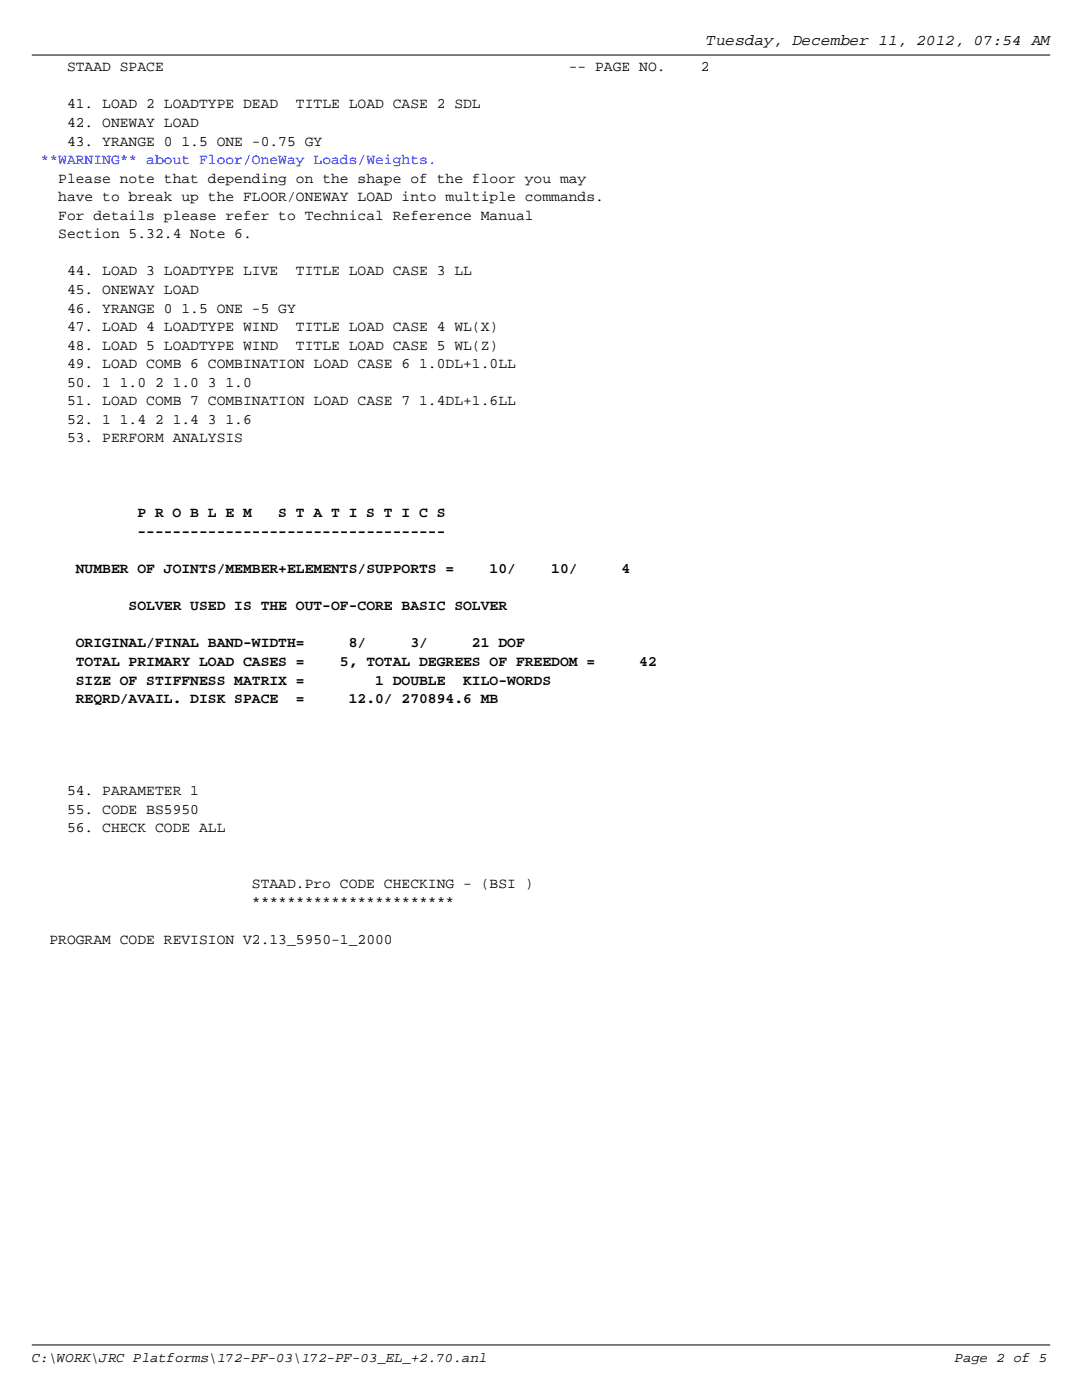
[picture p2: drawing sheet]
<svg xmlns="http://www.w3.org/2000/svg" width="216mm" height="279mm" viewBox="0 0 216 279" stroke-linecap="round" stroke-linejoin="round" font-family="sans-serif">
<defs><g id="words">
<text font-size="3.2" x="141" y="8.9">Tuesday, December 11, 2012, 07:54 AM</text>
<g font-size="2.9">
<text x="13.4" y="14.2">STAAD SPACE</text>
<text x="113.5" y="14.2">-- PAGE NO.</text>
<text x="139.8" y="14.2">2</text>
<text x="13.4" y="21.6">41. LOAD 2 LOADTYPE DEAD</text>
<text x="59" y="21.6">TITLE LOAD CASE 2 SDL</text>
<text x="13.4" y="25.3">42. ONEWAY LOAD</text>
<text x="13.4" y="29">43. YRANGE 0 1.5 ONE -0.75 GY</text>
<text x="11.6" y="36.4">Please note that depending on the shape of the floor you may</text>
<text x="11.6" y="40.2">have to break up the FLOOR/ONEWAY LOAD into multiple commands.</text>
<text x="11.6" y="43.9">For details please refer to Technical Reference Manual</text>
<text x="11.6" y="47.6">Section 5.32.4 Note 6.</text>
<text x="13.4" y="55">44. LOAD 3 LOADTYPE LIVE</text>
<text x="13.4" y="58.7">45. ONEWAY LOAD</text>
<text x="59" y="55">TITLE LOAD CASE 3 LL</text>
<text x="13.4" y="62.4">46. YRANGE 0 1.5 ONE -5 GY</text>
<text x="13.4" y="66.1">47. LOAD 4 LOADTYPE WIND</text>
<text x="13.4" y="69.8">48. LOAD 5 LOADTYPE WIND</text>
<text x="59" y="66.1">TITLE LOAD CASE 4 WL(X)</text>
<text x="59" y="69.8">TITLE LOAD CASE 5 WL(Z)</text>
<text x="13.4" y="73.5">49. LOAD COMB 6 COMBINATION LOAD CASE 6 1.0DL+1.0LL</text>
<text x="13.4" y="77.2">50. 1 1.0 2 1.0 3 1.0</text>
<text x="13.4" y="80.9">51. LOAD COMB 7 COMBINATION LOAD CASE 7 1.4DL+1.6LL</text>
<text x="13.4" y="84.6">52. 1 1.4 2 1.4 3 1.6</text>
<text x="13.4" y="88.3">53. PERFORM ANALYSIS</text>
<text x="27.4" y="103.3">P R O B L E M</text>
<text x="27.4" y="107">-----------------------------------</text>
<text x="55.5" y="103.3">S T A T I S T I C S</text>
<text x="15.1" y="114.4">NUMBER OF JOINTS/MEMBER+ELEMENTS/SUPPORTS =</text>
<text x="97.7" y="114.4">10/</text>
<text x="110" y="114.4">10/</text>
<text x="124" y="114.4">4</text>
<text x="25.7" y="121.8">SOLVER USED IS THE OUT-OF-CORE BASIC SOLVER</text>
<text x="15.1" y="129.2">ORIGINAL/FINAL BAND-WIDTH=</text>
<text x="69.6" y="129.2">8/</text>
<text x="81.9" y="129.2">3/</text>
<text x="94.2" y="129.2">21 DOF</text>
<text x="15.1" y="132.9">TOTAL PRIMARY LOAD CASES =</text>
<text x="15.1" y="136.6">SIZE OF STIFFNESS MATRIX =</text>
<text x="67.8" y="132.9">5, TOTAL DEGREES OF FREEDOM =</text>
<text x="74.9" y="136.6">1 DOUBLE</text>
<text x="92.4" y="136.6">KILO-WORDS</text>
<text x="127.6" y="132.9">42</text>
<text x="15.1" y="140.3">REQRD/AVAIL. DISK SPACE</text>
<text x="59" y="140.3">=</text>
<text x="69.6" y="140.3">12.0/ 270894.6 MB</text>
<text x="13.4" y="158.7">54. PARAMETER 1</text>
<text x="13.4" y="162.4">55. CODE BS5950</text>
<text x="13.4" y="166.1">56. CHECK CODE ALL</text>
<text x="50.3" y="177.2">STAAD.Pro CODE CHECKING - (BSI )</text>
<text x="50.3" y="180.9">***********************</text>
<text x="9.9" y="188.3">PROGRAM CODE REVISION V2.13_5950-1_2000</text>
</g>
<text font-size="2.9" fill="#00f" x="8.1" y="32.7">**WARNING** about Floor/OneWay Loads/Weights.</text>
<g font-size="2.8">
<text x="6.3" y="271.7">C:\WORK\JRC Platforms\172-PF-03\172-PF-03_EL_+2.70.anl</text>
<text x="190.5" y="271.7">Page 2 of 5</text>
</g>
</g></defs>
<path d="M6.3 11h203.2" fill="none" stroke="#000" stroke-width=".2"/>
<g fill="#fff">
<path d="M141 6.4h68.9v3.4h-68.9z"/>
<path d="M6.3 11.9h135.3v3.1h-135.3z"/>
<path d="M6.3 19.3h89.6v3.1h-89.6z"/>
<path d="M6.3 23h33.4v3.1h-33.4z"/>
<path d="M6.3 26.7h58v3.1h-58z"/>
<path d="M6.3 30.4h80.9v3.1h-80.9z"/>
<path d="M6.3 34.1h110.7v3.2h-110.7z"/>
<path d="M6.3 37.8h114.2v3.2h-114.2z"/>
<path d="M6.3 41.5h100.2v3.2h-100.2z"/>
<path d="M6.3 45.2h44v3.2h-44z"/>
<path d="M6.3 52.6h87.9v3.2h-87.9z"/>
<path d="M6.3 56.3h33.4v3.2h-33.4z"/>
<path d="M6.3 60h52.8v3.2h-52.8z"/>
<path d="M6.3 63.8h93.2v3.1h-93.2z"/>
<path d="M6.3 67.5h93.2v3.1h-93.2z"/>
<path d="M6.3 71.2h96.7v3.1h-96.7z"/>
<path d="M6.3 74.9h44v3.1h-44z"/>
<path d="M6.3 78.6h96.7v3.1h-96.7z"/>
<path d="M6.3 82.3h44v3.1h-44z"/>
<path d="M6.3 86h42.2v3.1h-42.2z"/>
<path d="M6.3 93.4h1.8v3.1h-1.8z"/>
<path d="M6.3 97.1h1.8v3.1h-1.8z"/>
<path d="M6.3 100.8h82.6v3.3h-82.6z"/>
<path d="M6.3 104.5h82.6v3.3h-82.6z"/>
<path d="M6.3 108.2h1.8v3.1h-1.8z"/>
<path d="M6.3 111.9h119.5v3.4h-119.5z"/>
<path d="M6.3 119.3h94.9v3.4h-94.9z"/>
<path d="M6.3 126.7h98.4v3.4h-98.4z"/>
<path d="M6.3 130.4h124.8v3.4h-124.8z"/>
<path d="M6.3 134.1h103.7v3.4h-103.7z"/>
<path d="M6.3 137.8h93.2v3.4h-93.2z"/>
<path d="M6.3 141.5h1.8v3.2h-1.8z"/>
<path d="M6.3 148.9h1.8v3.2h-1.8z"/>
<path d="M6.3 152.7h1.8v3.1h-1.8z"/>
<path d="M6.3 156.4h33.4v3.1h-33.4z"/>
<path d="M6.3 160.1h33.4v3.1h-33.4z"/>
<path d="M6.3 163.8h38.7v3.1h-38.7z"/>
<path d="M6.3 167.5h1.8v3.1h-1.8z"/>
<path d="M6.3 171.2h1.8v3.1h-1.8z"/>
<path d="M6.3 174.9h100.2v3.1h-100.2z"/>
<path d="M6.3 178.6h84.4v3.1h-84.4z"/>
<path d="M6.3 186h72.1v3.1h-72.1z"/>
</g>
<path d="M6.3 268.4h203.2" fill="none" stroke="#000" stroke-width=".2"/>
<g fill="#fff">
<path d="M190.5 269.3h19v3.2h-19z"/>
<path d="M6.3 269.3h93.8v3.2h-93.8z"/>
</g>
<use href="#words"/>
</svg>
